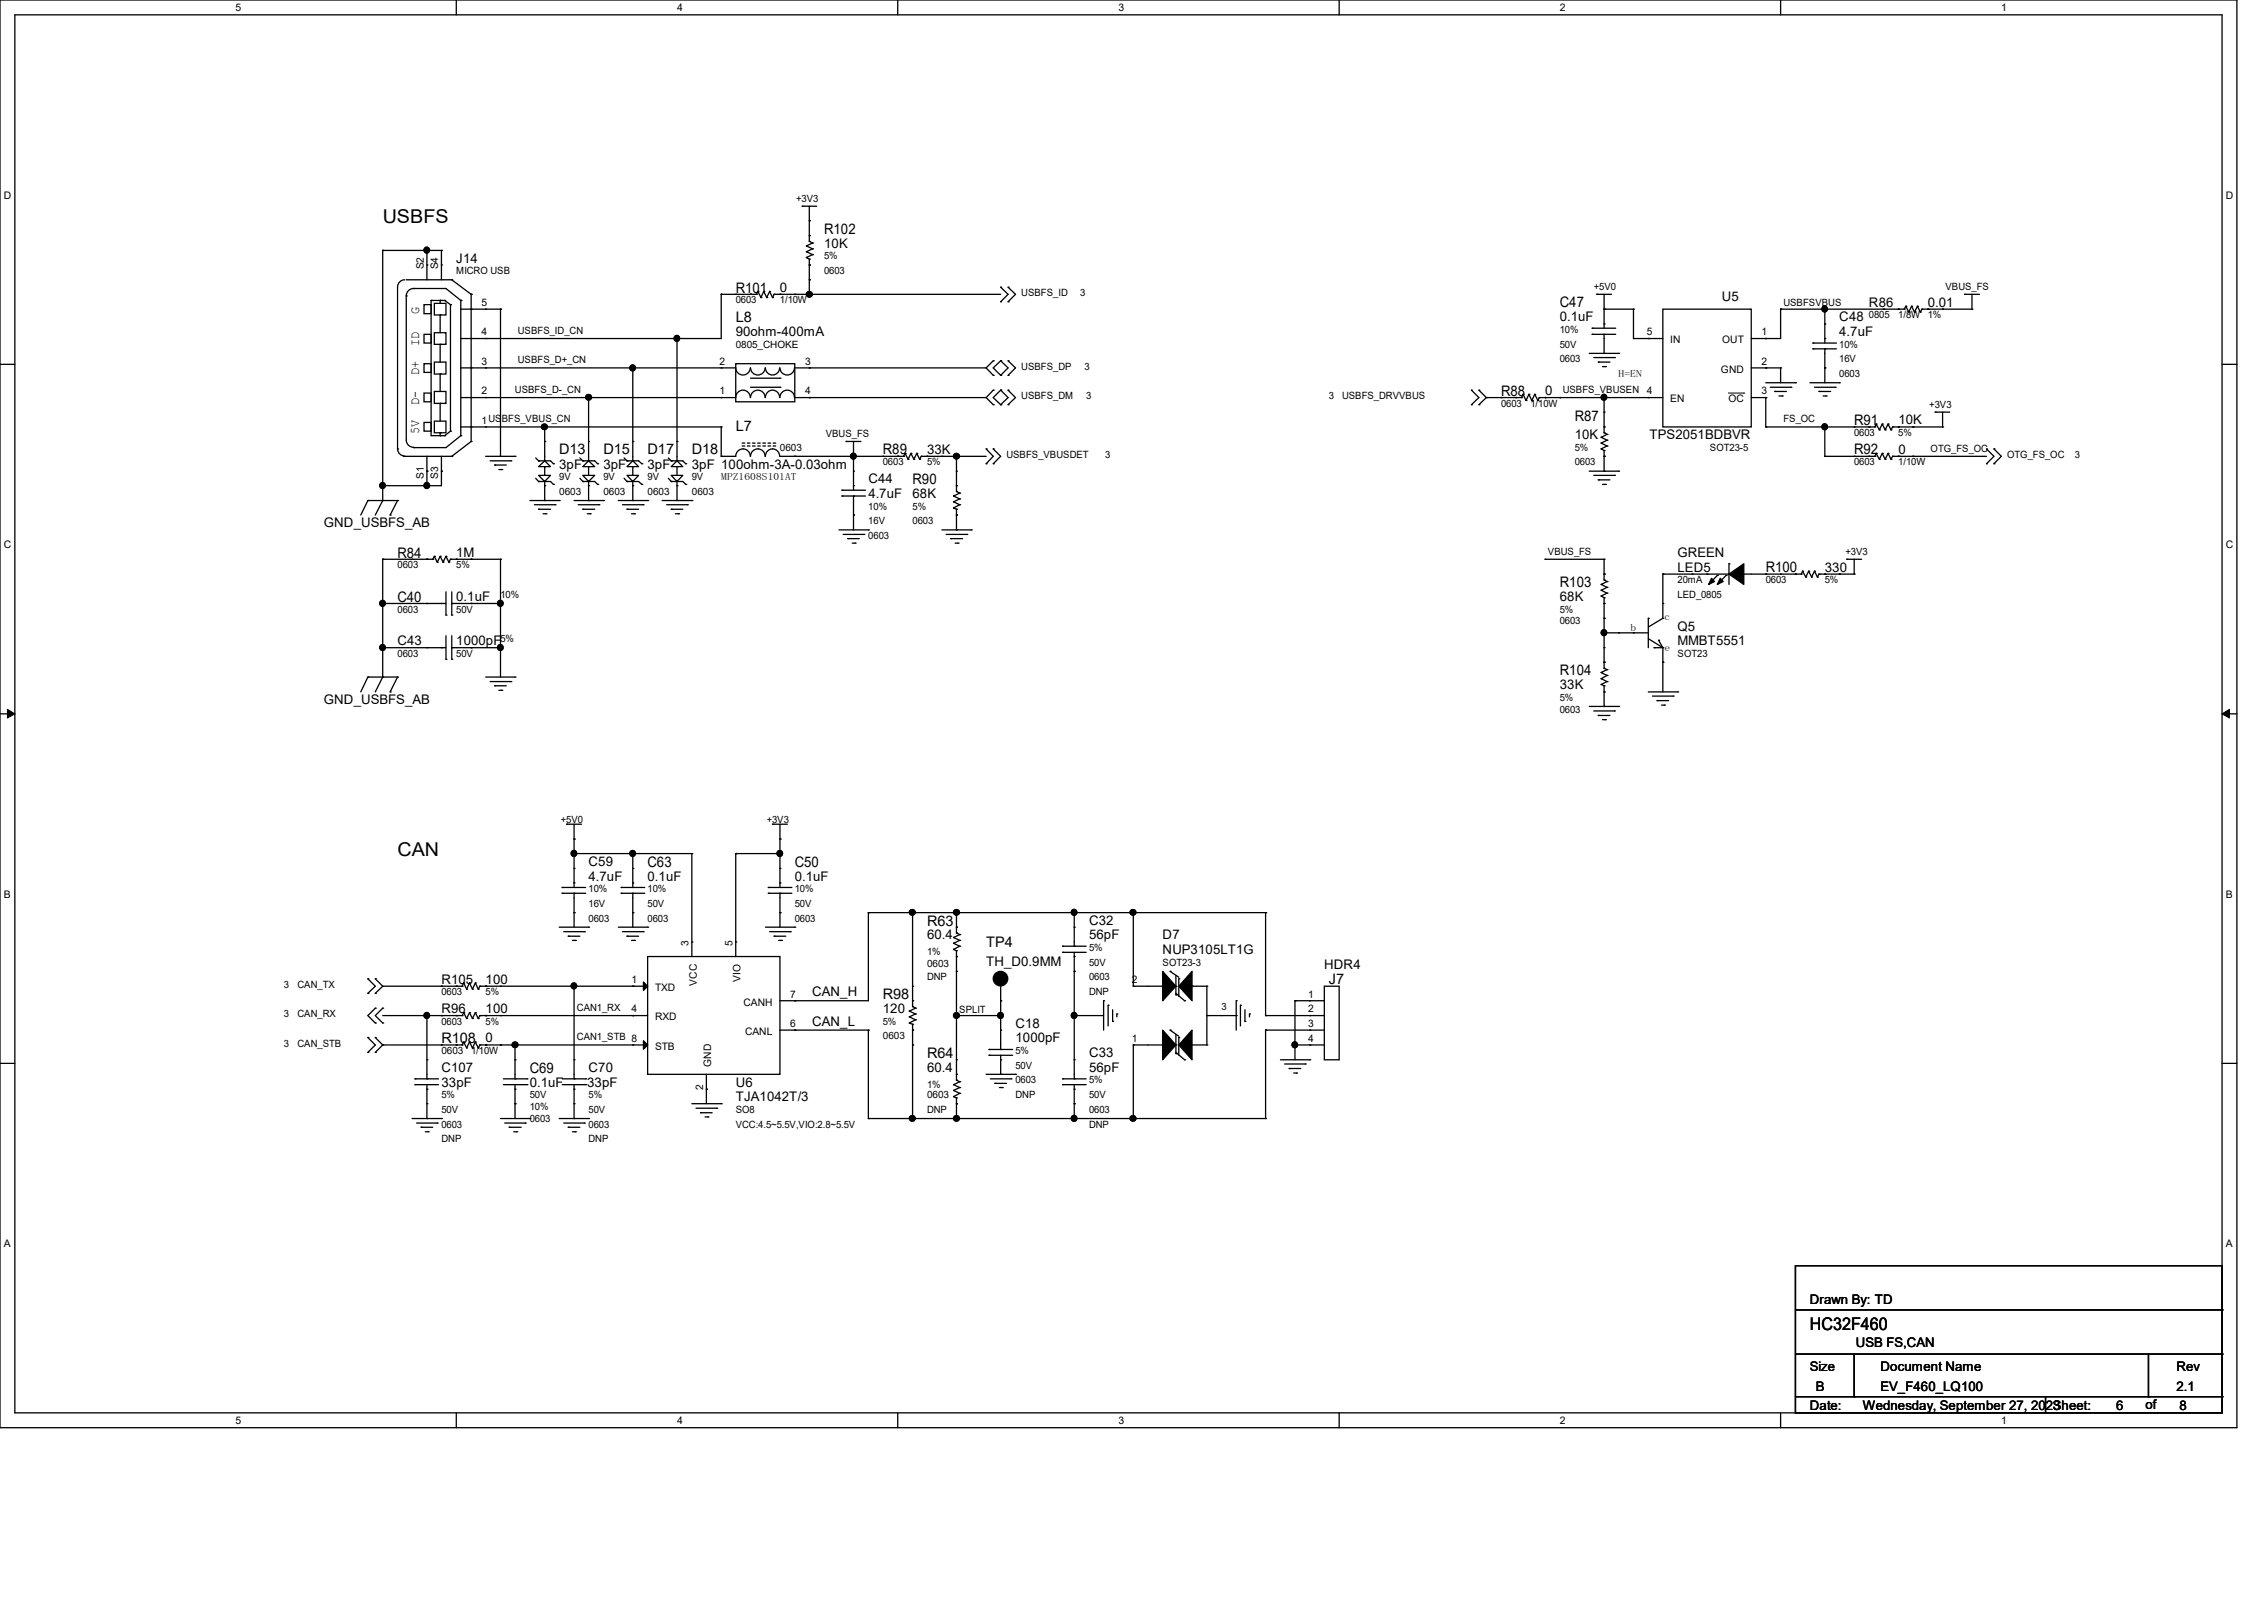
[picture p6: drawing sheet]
<svg xmlns="http://www.w3.org/2000/svg" width="297mm" height="210mm" viewBox="0 0 297 210" stroke-linecap="round" stroke-linejoin="round" font-family="sans-serif">
<defs><g id="words">
<g font-size="2.5">
<text x="50.2" y="29.3">USBFS</text>
<text x="52.2" y="112.3">CAN</text>
</g>
<text font-size="2.3" x="237.4" y="174.5">HC32F460</text>
<g font-size="1.9">
<text x="108.1" y="30.6">R102</text>
<text x="96.5" y="38.4">R101</text>
<text x="204.6" y="40.3">C47</text>
<text x="96.5" y="42.2">L8</text>
<text x="196.9" y="51.9">R88</text>
<text x="73.4" y="59.6">D13</text>
<text x="79.2" y="59.6">D15</text>
<text x="85" y="59.6">D17</text>
<text x="90.8" y="59.6">D18</text>
<text x="96.5" y="56.5">L7</text>
<text x="115.8" y="59.6">R89</text>
<text x="206.6" y="55.2">R87</text>
<text x="243.2" y="59.6">R92</text>
<text x="243.2" y="55.8">R91</text>
<text x="119.7" y="63.5">R90</text>
<text x="52.2" y="73.2">R84</text>
<text x="204.6" y="77">R103</text>
<text x="231.6" y="75.1">R100</text>
<text x="52.2" y="78.9">C40</text>
<text x="204.6" y="88.6">R104</text>
<text x="85" y="113.7">C63</text>
<text x="104.3" y="113.7">C50</text>
<text x="121.6" y="121.4">R63</text>
<text x="129.4" y="124.3">TP4</text>
<text x="115.8" y="131.1">R98</text>
<text x="174.3" y="129.1">J7</text>
<text x="57.9" y="136.8">R108</text>
<text x="69.5" y="140.7">C69</text>
<text x="121.6" y="138.8">R64</text>
</g>
<g font-size="1.7">
<text x="59.9" y="34.5">J14</text>
<text x="108.1" y="32.5">10K</text>
<text x="55" y="41.2" transform="rotate(-90 55 41.2)">G</text>
<text x="102.3" y="38.3">0</text>
<text x="225.9" y="39.5">U5</text>
<text x="245.2" y="40.2">R86</text>
<text x="252.9" y="40.2">0.01</text>
<text x="55" y="45.4" transform="rotate(-90 55 45.4)">ID</text>
<text x="96.5" y="44.1">90ohm-400mA</text>
<text x="204.6" y="42.2">0.1uF</text>
<text x="241.3" y="42.2">C48</text>
<text x="241.3" y="44.1">4.7uF</text>
<text x="55" y="53.1" transform="rotate(-90 55 53.1)">D-</text>
<text x="55" y="49.2" transform="rotate(-90 55 49.2)">D+</text>
<text x="202.7" y="51.8">0</text>
<text x="55" y="57" transform="rotate(-90 55 57)">5V</text>
<text x="121.6" y="59.5">33K</text>
<text x="206.6" y="57.6">10K</text>
<text x="216.4" y="57.6">TPS2051BDBVR</text>
<text x="249" y="55.7">10K</text>
<text x="249" y="59.5">0</text>
<text x="73.4" y="61.5">3pF</text>
<text x="79.2" y="61.5">3pF</text>
<text x="85" y="61.5">3pF</text>
<text x="90.8" y="61.5">3pF 100ohm-3A-0.03ohm</text>
<text x="113.9" y="63.4">C44</text>
<text x="113.9" y="65.3">4.7uF</text>
<text x="119.7" y="65.3">68K</text>
<text x="42.5" y="69.2">GND_USBFS_AB</text>
<text x="59.9" y="73.1">1M</text>
<text x="220.1" y="75">LED5</text>
<text x="220.1" y="73.1">GREEN</text>
<text x="239.4" y="75">330</text>
<text x="59.9" y="78.8">0.1uF</text>
<text x="204.6" y="78.8">68K</text>
<text x="220.1" y="82.7">Q5</text>
<text x="52.2" y="84.6">C43</text>
<text x="59.9" y="84.6">1000pF</text>
<text x="220.1" y="84.6">MMBT5551</text>
<text x="42.5" y="92.4">GND_USBFS_AB</text>
<text x="204.6" y="90.4">33K</text>
<text x="77.2" y="113.6">C59</text>
<text x="77.2" y="115.5">4.7uF</text>
<text x="85" y="115.5">0.1uF</text>
<text x="104.3" y="115.5">0.1uF</text>
<text x="121.6" y="123.2">60.4</text>
<text x="142.9" y="121.3">C32</text>
<text x="142.9" y="123.2">56pF</text>
<text x="152.5" y="123.2">D7</text>
<text x="152.5" y="125.2">NUP3105LT1G</text>
<text x="57.9" y="129">R105</text>
<text x="63.7" y="129">100</text>
<text x="106.5" y="130.7">CAN_H</text>
<text x="129.4" y="126.7">TH_D0.9MM</text>
<text x="173.7" y="127.1">HDR4</text>
<text x="57.9" y="132.9">R96</text>
<text x="63.7" y="136.7">0</text>
<text x="63.7" y="132.9">100</text>
<text x="106.5" y="134.5">CAN_L</text>
<text x="115.8" y="132.9">120</text>
<text x="133.2" y="134.8">C18</text>
<text x="133.2" y="136.7">1000pF</text>
<text x="57.9" y="140.6">C107</text>
<text x="57.9" y="142.5">33pF</text>
<text x="69.5" y="142.5">0.1uF</text>
<text x="77" y="142.5">33pF</text>
<text x="77.2" y="140.6">C70</text>
<text x="96.5" y="142.5">U6</text>
<text x="121.6" y="140.6">60.4</text>
<text x="142.9" y="138.7">C33</text>
<text x="142.9" y="140.6">56pF</text>
<text x="96.5" y="144.5">TJA1042T/3</text>
<text x="237.4" y="171.1">Drawn By: TD</text>
<text x="237.4" y="179.8">Size</text>
<text x="243.5" y="176.7">USB FS,CAN</text>
<text x="246.7" y="179.8">Document Name</text>
<text x="285.5" y="179.8">Rev</text>
<text x="237.4" y="185">Date:</text>
<text x="238.2" y="182.5">B</text>
<text x="244.4" y="185">Wednesday, September 27, 2023</text>
<text x="246.7" y="182.5">EV_F460_LQ100</text>
<text x="269.3" y="185">Sheet:</text>
<text x="277.6" y="185">6</text>
<text x="281.5" y="184.8">of</text>
<text x="285.5" y="182.5">2.1</text>
<text x="285.9" y="185">8</text>
</g>
<g font-size="1.4">
<text x="30.9" y="1.4">5</text>
<text x="88.8" y="1.4">4</text>
<text x="146.7" y="1.4">3</text>
<text x="204.6" y="1.4">2</text>
<text x="262.6" y="1.4">1</text>
<text x=".5" y="26.1">D</text>
<text x="292" y="26.1">D</text>
<text x="55.6" y="35.3" transform="rotate(-90 55.6 35.3)">S2</text>
<text x="57.5" y="35.3" transform="rotate(-90 57.5 35.3)">S4</text>
<text x="63.2" y="40.1">5</text>
<text x="63.2" y="47.8">3</text>
<text x="63.2" y="44">4</text>
<text x="94.4" y="47.8">2</text>
<text x="105.6" y="47.8">3</text>
<text x="216" y="44">5</text>
<text x="219.1" y="45">IN</text>
<text x="225.9" y="45">OUT</text>
<text x="231.1" y="44">1</text>
<text x="231.1" y="47.8">2</text>
<text x="63.2" y="51.7">2</text>
<text x="94.4" y="51.7">1</text>
<text x="105.6" y="51.7">4</text>
<text x="216" y="51.7">4</text>
<text x="219.1" y="52.8">EN</text>
<text x="225.8" y="48.9">GND</text>
<text x="226.7" y="52.8">OC</text>
<text x="231.1" y="51.7">3</text>
<text x="63.2" y="55.6">1USBFS_VBUS_CN</text>
<text x="55.6" y="62.9" transform="rotate(-90 55.6 62.9)">S1</text>
<text x="57.5" y="62.9" transform="rotate(-90 57.5 62.9)">S3</text>
<text x=".5" y="71.9">C</text>
<text x="292" y="71.9">C</text>
<text x=".5" y="117.8">B</text>
<text x="292" y="117.8">B</text>
<text x="90.3" y="124.1" transform="rotate(-90 90.3 124.1)">3</text>
<text x="96.1" y="124.1" transform="rotate(-90 96.1 124.1)">5</text>
<text x="82.8" y="128.9">1</text>
<text x="85.9" y="130">TXD</text>
<text x="91.4" y="129.3" transform="rotate(-90 91.4 129.3)">VCC</text>
<text x="97.2" y="128.8" transform="rotate(-90 97.2 128.8)">VIO</text>
<text x="97.5" y="131.9">CANH</text>
<text x="103.7" y="130.9">7</text>
<text x="148.5" y="128.9">2</text>
<text x="171.6" y="130.9">1</text>
<text x="82.8" y="132.8">4</text>
<text x="85.9" y="133.9">RXD</text>
<text x="85.9" y="137.7">STB</text>
<text x="97.7" y="135.8">CANL</text>
<text x="103.7" y="134.7">6</text>
<text x="148.5" y="136.7">1</text>
<text x="171.6" y="132.8">2</text>
<text x="171.6" y="134.7">3</text>
<text x="171.6" y="136.7">4</text>
<text x="92.2" y="143" transform="rotate(-90 92.2 143)">2</text>
<text x="93.3" y="140" transform="rotate(-90 93.3 140)">GND</text>
<text x=".5" y="163.6">A</text>
<text x="292" y="163.6">A</text>
<text x="30.9" y="186.8">5</text>
<text x="88.8" y="186.8">4</text>
<text x="146.7" y="186.8">3</text>
<text x="204.6" y="186.8">2</text>
<text x="262.6" y="186.8">1</text>
</g>
<g font-size="1.3">
<text x="104.4" y="26.5">+3V3</text>
<text x="59.9" y="35.9">MICRO USB</text>
<text x="108.1" y="34">5%</text>
<text x="108.1" y="35.9">0603</text>
<text x="96.5" y="39.8">0603</text>
<text x="102.3" y="39.8">1/10W</text>
<text x="134" y="38.9">USBFS_ID</text>
<text x="141.7" y="38.9">3</text>
<text x="209.1" y="38.1">+5V0</text>
<text x="234" y="40.2">USBFSVBUS</text>
<text x="245.2" y="41.7">0805</text>
<text x="249" y="41.7">1/8W</text>
<text x="252.9" y="41.7">1%</text>
<text x="255.2" y="38.1">VBUS_FS</text>
<text x="67.9" y="43.8">USBFS_ID_CN</text>
<text x="67.9" y="47.7">USBFS_D+_CN</text>
<text x="96.5" y="45.6">0805_CHOKE</text>
<text x="204.6" y="45.6">50V</text>
<text x="204.6" y="43.7">10%</text>
<text x="204.6" y="47.5">0603</text>
<text x="241.3" y="47.5">16V</text>
<text x="241.3" y="45.6">10%</text>
<text x="67.6" y="51.6">USBFS_D-_CN</text>
<text x="134" y="48.5">USBFS_DP</text>
<text x="134" y="52.4">USBFS_DM</text>
<text x="142.3" y="48.5">3</text>
<text x="142.5" y="52.4">3</text>
<text x="174.3" y="52.4">3</text>
<text x="176.1" y="52.4">USBFS_DRVVBUS</text>
<text x="196.9" y="53.3">0603</text>
<text x="200.8" y="53.3">1/10W</text>
<text x="205" y="51.6">USBFS_VBUSEN</text>
<text x="212.3" y="49.4">H=EN</text>
<text x="241.3" y="49.4">0603</text>
<text x="253.1" y="53.5">+3V3</text>
<text x="102.3" y="59.1">0603</text>
<text x="108.3" y="57.4">VBUS_FS</text>
<text x="206.6" y="59.1">5%</text>
<text x="224.3" y="59.1">SOT23-5</text>
<text x="234" y="55.4">FS_OC</text>
<text x="243.2" y="57.2">0603</text>
<text x="249" y="57.2">5%</text>
<text x="253.3" y="59.3">OTG_FS_OC</text>
<text x="73.4" y="63">9V</text>
<text x="73.4" y="64.9">0603</text>
<text x="79.2" y="63">9V</text>
<text x="79.2" y="64.9">0603</text>
<text x="85" y="63">9V</text>
<text x="85" y="64.9">0603</text>
<text x="90.8" y="63">9V</text>
<text x="90.8" y="64.9">0603</text>
<text x="94.6" y="63">MPZ1608S101AT</text>
<text x="115.8" y="61">0603</text>
<text x="121.6" y="61">5%</text>
<text x="132" y="60.1">USBFS_VBUSDET</text>
<text x="145" y="60.1">3</text>
<text x="206.6" y="61">0603</text>
<text x="243.2" y="61">0603</text>
<text x="249" y="61">1/10W</text>
<text x="263.3" y="60.1">OTG_FS_OC</text>
<text x="272.2" y="60.1">3</text>
<text x="113.9" y="68.8">16V</text>
<text x="113.9" y="66.8">10%</text>
<text x="113.9" y="70.7">0603</text>
<text x="119.7" y="66.8">5%</text>
<text x="119.7" y="68.8">0603</text>
<text x="52.2" y="74.6">0603</text>
<text x="59.9" y="74.6">5%</text>
<text x="203.1" y="72.8">VBUS_FS</text>
<text x="220.1" y="76.5">20mA</text>
<text x="231.6" y="76.5">0603</text>
<text x="239.4" y="76.5">5%</text>
<text x="242.1" y="72.8">+3V3</text>
<text x="52.2" y="80.3">0603</text>
<text x="59.9" y="80.3">50V</text>
<text x="65.7" y="78.4">10%</text>
<text x="204.6" y="80.3">5%</text>
<text x="204.6" y="81.9">0603</text>
<text x="213.9" y="82.8">b</text>
<text x="218.4" y="81.3">c</text>
<text x="220.1" y="78.4">LED_0805</text>
<text x="52.2" y="86.1">0603</text>
<text x="59.9" y="86.1">50V</text>
<text x="65.7" y="84.2">5%</text>
<text x="218.4" y="85.3">e</text>
<text x="220.1" y="86.1">SOT23</text>
<text x="204.6" y="91.9">5%</text>
<text x="204.6" y="93.5">0603</text>
<text x="73.6" y="108">+5V0</text>
<text x="100.6" y="108">+3V3</text>
<text x="77.2" y="119">16V</text>
<text x="77.2" y="117">10%</text>
<text x="85" y="119">50V</text>
<text x="85" y="117">10%</text>
<text x="104.3" y="119">50V</text>
<text x="104.3" y="117">10%</text>
<text x="77.2" y="120.9">0603</text>
<text x="85" y="120.9">0603</text>
<text x="104.3" y="120.9">0603</text>
<text x="121.6" y="125.3">1%</text>
<text x="142.9" y="124.8">5%</text>
<text x="37.3" y="129.6">3</text>
<text x="39" y="129.6">CAN_TX</text>
<text x="57.9" y="130.6">0603</text>
<text x="63.7" y="130.6">5%</text>
<text x="121.6" y="128.6">DNP</text>
<text x="121.6" y="126.9">0603</text>
<text x="142.9" y="126.7">50V</text>
<text x="142.9" y="128.6">0603</text>
<text x="142.9" y="130.6">DNP</text>
<text x="152.5" y="126.7">SOT23-3</text>
<text x="37.3" y="133.4">3</text>
<text x="37.3" y="137.3">3</text>
<text x="39" y="133.4">CAN_RX</text>
<text x="39" y="137.3">CAN_STB</text>
<text x="57.9" y="134.4">0603</text>
<text x="63.7" y="134.4">5%</text>
<text x="75.7" y="136.5">CAN1_STB 8</text>
<text x="75.7" y="132.6">CAN1_RX</text>
<text x="115.8" y="134.4">5%</text>
<text x="115.8" y="136.3">0603</text>
<text x="125.9" y="132.8">SPLIT</text>
<text x="160.2" y="132.5">3</text>
<text x="57.9" y="138.3">0603</text>
<text x="61.8" y="138.3">1/10W</text>
<text x="121.6" y="142.7">1%</text>
<text x="133.2" y="140.2">50V</text>
<text x="133.2" y="138.3">5%</text>
<text x="133.2" y="142.1">0603</text>
<text x="142.9" y="142.1">5%</text>
<text x="57.9" y="146">50V</text>
<text x="57.9" y="144.1">5%</text>
<text x="57.9" y="147.9">0603</text>
<text x="57.9" y="149.9">DNP</text>
<text x="69.5" y="144.1">50V</text>
<text x="69.5" y="145.6">10%</text>
<text x="69.5" y="147.2">0603</text>
<text x="77.2" y="146">50V</text>
<text x="77.2" y="144.1">5%</text>
<text x="77.2" y="147.9">0603</text>
<text x="77.2" y="149.9">DNP</text>
<text x="96.5" y="146">SO8</text>
<text x="96.5" y="147.9">VCC:4.5~5.5V,VIO:2.8~5.5V</text>
<text x="121.6" y="146">DNP</text>
<text x="121.6" y="144.1">0603</text>
<text x="133.2" y="144.1">DNP</text>
<text x="142.9" y="144.1">50V</text>
<text x="142.9" y="146">0603</text>
<text x="142.9" y="147.9">DNP</text>
</g>
</g></defs>
<path d="M0 0h293.5v187.3h-293.5zM1.9 1.9h289.6v183.4h-289.6z" fill="none" stroke="#000" stroke-width=".17"/>
<g fill="#fff">
<path d="M30.9 .2h.8v1.5h-.8z"/>
<path d="M30.9 185.5h.8v1.6h-.8z"/>
</g>
<path d="M59.9 0v1.9M59.9 185.3v2" fill="none" stroke="#000" stroke-width=".17"/>
<g fill="#fff">
<path d="M88.8 .2h.8v1.5h-.8z"/>
<path d="M88.8 185.5h.8v1.6h-.8z"/>
</g>
<path d="M117.8 0v1.9M117.8 185.3v2" fill="none" stroke="#000" stroke-width=".17"/>
<g fill="#fff">
<path d="M146.7 .2h.8v1.5h-.8z"/>
<path d="M146.7 185.5h.8v1.6h-.8z"/>
</g>
<path d="M175.7 0v1.9M175.7 185.3v2" fill="none" stroke="#000" stroke-width=".17"/>
<g fill="#fff">
<path d="M204.6 .2h.8v1.5h-.8z"/>
<path d="M204.6 185.5h.8v1.6h-.8z"/>
</g>
<path d="M233.6 0v1.9M233.6 185.3v2" fill="none" stroke="#000" stroke-width=".17"/>
<g fill="#fff">
<path d="M262.6 .2h.7v1.5h-.7z"/>
<path d="M262.6 185.5h.7v1.6h-.7z"/>
<path d="M.5 24.8h1v1.6h-1z"/>
<path d="M292 24.8h1v1.6h-1z"/>
<path d="M.5 70.7h1v1.5h-1z"/>
<path d="M292 70.7h1v1.5h-1z"/>
</g>
<path d="M0 47.8h1.9M291.5 47.8h2" fill="none" stroke="#000" stroke-width=".17"/>
<g fill="#fff">
<path d="M.5 116.5h.9v1.6h-.9z"/>
<path d="M292 116.5h.9v1.6h-.9z"/>
</g>
<path d="M0 93.6h1.9M291.5 93.6h2" fill="none" stroke="#000" stroke-width=".17"/>
<path d="M1 93l.9 .6-.9 .6zM291.5 93.6l1-.6v1.2z" fill="#000" stroke="#000" stroke-width=".13"/>
<g fill="#fff">
<path d="M.5 162.4h.9v1.5h-.9z"/>
<path d="M292 162.4h.9v1.5h-.9z"/>
</g>
<g fill="none" stroke="#000" stroke-width=".17">
<path d="M50.2 32.9h.1M50.2 32.9v32.8M50.2 32.9h7.7M53.1 36.7a.95 .95 0 0 0-.9 1v21.2M53.3 38.8v18.9a.95 .95 0 0 0 1 1M53.3 38.8h.1M53.3 36.7h6M54.3 37.8a.95 .95 0 0 0-1 1M54.3 37.8h.1M54.3 37.8h4.2l2 1.6M55.6 40h1v1.1h-1zM56 34.8h.1"/>
<path d="M56 32.9h.1M56 32.9v3.8M56.6 39.4h.1M56.6 39.4v17.7h1.7M56.6 39.4h1.7M57 39.8h1.5v1.5h-1.5zM57.7 39.4h.1M57.7 39.4v.4M57.9 34.8h.1M57.9 32.9h.1M57.9 32.9v3.8M58.3 39.4h.1"/>
<path d="M58.3 39.4l.8 .6M59.1 40h.1M59.1 40v16.6M59.3 36.7h.1M59.3 36.7l2.5 1.9M60.5 39.4h.1M60.5 39.4v17.7M61.8 38.6h.1M61.8 38.6v19.3M94.6 38.6h.1M94.6 38.6h4.6M94.6 38.6v5.8h-34.1"/>
<path d="M96.5 38.6h.1M98.5 38.6h.1M99.2 38.6h.1M99.4 38.2h.1M99.4 38.2l.4 .8M99.4 38.2l-.2 .4M99.8 39h.1M100.2 38.2h.1M100.2 38.2l.4 .8M100.2 38.2l-.4 .8M100.6 39h.1M101 38.2h.1"/>
<path d="M101 38.2l.3 .8M101 38.2l-.4 .8M101.3 39h.1M101.6 38.6h.1M101.6 38.6h29.7M101.6 38.6l-.3 .4M102.3 38.6h.1M104.3 38.6h.1M105.2 27.1h.1M105.2 27.1h1.9M105.8 32.3h.1M105.8 33h.1"/>
<path d="M105.8 33.8h.1M105.8 32.3l.8 .3M105.8 33l.8 .4M105.8 33.8l.4 .2M106.2 29h.1M106.2 30.9h.1M106.2 34.8h.1M106.2 31.7h.1M106.2 34h.1M106.2 36.7h.1M106.2 38.6h.1M106.2 27.1v4.6"/>
<path d="M106.2 34v4.6M106.2 31.7l.4 .2M106.6 31.9h.1M106.6 32.6h.1M106.6 33.4h.1M106.6 31.9l-.8 .4M106.6 32.6l-.8 .4M106.6 33.4l-.8 .4M131.3 37.7h.1M131.3 39.6h.1M131.3 37.7l.9 .9-.9 1M132.2 37.7h.1"/>
<path d="M132.2 39.6h.1M132.2 37.7l1 .9-1 1M209.5 38.6h.1M209.5 38.6h1.9M210.4 38.6v4.5M257.7 38.6h.1M257.7 38.6h2M258.7 38.6v2M52.2 58.9h.1M52.2 58.9a.94 .94 0 0 0 .9 .9M52.9 59.9h6.4M54.3 58.7h.1"/>
<path d="M55.6 55.4h1v1.2h-1zM55.6 51.6h1v1.1h-1zM55.6 43.9h1v1.1h-1zM55.6 47.7h1v1.2h-1zM56 59.9v3.8M57 51.4h1.5v1.5h-1.5zM57 47.5h1.5v1.6h-1.5zM57 55.2h1.5v1.6h-1.5zM57 43.6h1.5v1.6h-1.5zM57.7 52.9h.1M57.7 49.1h.1M57.7 45.2h.1"/>
<path d="M57.7 41.3h.1M57.7 57.1h.1M57.7 56.8h.1M57.7 41.3v2.3M57.7 45.2v2.3M57.7 49.1v2.3M57.7 52.9v2.3M57.7 56.8v.3M57.9 59.9v3.8h-7.7M58.3 57.1h.1M59.1 56.6h.1M59.1 56.6l-.8 .5"/>
<path d="M59.3 59.9h.1M60.5 57.1h.1M60.5 40.6h5.2M60.5 56h34.1M60.5 57.1l-2 1.6h-4.2M61.8 57.9h.1M61.8 56h.1M61.8 52.2h.1M61.8 48.3h.1M61.8 44.4h.1M61.8 40.6h.1M61.8 57.9l-2.5 2"/>
<path d="M63.7 56h.1M63.7 52.2h.1M63.7 48.3h.1M63.7 44.4h.1M63.7 40.6h.1M63.7 59.9h3.9M65.7 40.6h.1M65.7 40.6v19.3M67.6 59.9h.1M71.5 57.9h.1M71.5 56h.1M71.5 56v4.5"/>
<path d="M77.2 57.9h.1M77.2 52.2h.1M77.2 52.2v8.3M83 57.9h.1M83 48.3h.1M83 48.3v12.2M88.8 57.9h.1M88.8 44.4h.1M88.8 44.4v16.1M94.6 52.2h.1M94.6 48.3h.1M94.6 59.9h1.9a.95 .95 0 0 1 1-1 .95 .95 0 0 1 .9 1"/>
<path d="M94.6 59.9h.1M94.6 56h.1M94.6 56v3.9M96.5 47.7h7.8v5h-7.8zM98.4 48.3a.95 .95 0 0 1-.9 .9 .95 .95 0 0 1-1-.9h-36M98.4 52.2a.95 .95 0 0 0-.9-1 .95 .95 0 0 0-1 1h-36M98.5 52.2a.95 .95 0 0 1 .9-1 .95 .95 0 0 1 1 1M98.5 48.3a.95 .95 0 0 0 .9 .9 .95 .95 0 0 0 1-.9M98.5 50.8h3.8M98.5 49.6h3.8M98.5 59.9a.95 .95 0 0 1 .9-1 .95 .95 0 0 1 1 1M100.4 52.2a.93 .93 0 0 1 .9-1 .93 .93 0 0 1 1 1"/>
<path d="M100.4 48.3a.93 .93 0 0 0 .9 .9 .93 .93 0 0 0 1-.9M100.4 59.9a.93 .93 0 0 1 .9-1 .93 .93 0 0 1 1 1M102.3 50.8h.1M102.3 49.6h.1M102.3 59.9h16.2M102.3 52.2a.95 .95 0 0 1 1-1 .95 .95 0 0 1 .9 1M102.3 48.3a.95 .95 0 0 0 1 .9 .95 .95 0 0 0 .9-.9M104.3 59.9h.1M104.3 52.2h25.1M104.3 48.3h25.1M106.2 48.3h.1M106.2 52.2h.1"/>
<path d="M111 57.9h.1M111 57.9h1.9M112 59.9h.1M112 57.9v6.4M115.8 59.9h.1M117.8 59.9h.1M118.5 59.9h.1M118.7 59.5h.1M118.7 59.5l.4 .7M118.7 59.5l-.2 .4M119.5 59.5h.1M119.5 59.5l.4 .7"/>
<path d="M119.5 59.5l-.4 .7M120.3 59.5h.1M120.3 59.5l.3 .7M120.3 59.5l-.4 .7M120.9 59.9h.1M120.9 59.9h8.5M120.9 59.9l-.3 .3M121.6 59.9h.1M123.6 59.9h.1M125.5 59.9h.1M125.5 59.9v4.6M129.4 58.9h.1"/>
<path d="M129.4 48.3l.9 .9M129.4 52.2l.9 .9M129.4 58.9l.9 1-.9 .9M130.3 47.3h.1M130.3 49.2h.1M130.3 51.2h.1M130.3 53.1h.1M130.3 58.9h.1M130.3 47.3l-.9 1M130.3 51.2l-.9 1M130.3 58.9l1 1-1 .9M131.3 49.2h.1"/>
<path d="M131.3 47.3h.1M131.3 53.1h.1M131.3 51.2h.1M131.3 47.3l.9 1-.9 .9M131.3 47.3l-1 1 1 .9M131.3 51.2l.9 1-.9 .9M131.3 51.2l-1 1 1 .9M132.2 47.3h.1M132.2 49.2h.1M132.2 51.2h.1M132.2 53.1h.1M132.2 47.3l1 1-1 .9"/>
<path d="M132.2 51.2l1 1-1 .9M193 53.1h.1M193 51.2h.1M193 51.2l1 1-1 .9M194 51.2h.1M194 53.1h.1M194 51.2l1 1M195 52.2h.1M195 52.2l-1 .9M195 52.2h4.6M196.9 52.2h.1M198.8 52.2h.1"/>
<path d="M199.6 52.2h.1M199.8 51.7h.1M199.8 51.7l-.2 .5M199.8 51.7l.4 .8M200.2 52.5h.1M200.6 51.7h.1M200.6 51.7l-.4 .8M200.6 51.7l.4 .8M201 52.5h.1M201.3 51.7h.1M201.3 51.7l-.3 .8M201.3 51.7l.5 .8"/>
<path d="M201.8 52.5h.1M201.9 52.2h.1M201.9 52.2h16.2M201.9 52.2l-.1 .3M202.7 52.2h.1M204.6 52.2h.1M208.5 46.4h3.8M208.9 43.9h.1M208.9 43.1h.1M208.9 43.9h3.1M208.9 43.1h3.1M209.1 46.9h2.7"/>
<path d="M209.7 47.5h.1M209.7 47.5h1.5M210.1 57.4h.1M210.1 58.1h.1M210.1 58.9h.1M210.1 57.4l.7 .3M210.1 58.1l.7 .4M210.1 58.9l.3 .2M210.2 48.1h.4M210.4 40.6h.1M210.4 56h.1M210.4 59.9h.1"/>
<path d="M210.4 56.8h.1M210.4 59.1h.1M210.4 54.1h.1M210.4 42.5h.1M210.4 43.9h.1M210.4 46.4h.1M210.4 52.2h.1M210.4 43.9v2.5M210.4 52.2v4.6M210.4 59.1v2.7M210.4 56.8l.4 .2M210.4 40.6h3.9"/>
<path d="M210.6 48.1h.1M210.8 57h.1M210.8 57.7h.1M210.8 58.5h.1M210.8 57l-.7 .4M210.8 57.7l-.7 .4M210.8 58.5l-.7 .4M211.8 46.9h.1M212.3 46.4h.1M214.3 40.6h.1M214.3 44.4h.1M214.3 44.4h3.8"/>
<path d="M214.3 40.6v3.8M216.2 52.2h.1M216.2 44.4h.1M218.1 40.6h11.6v15.4h-11.6zM229.7 52.2h1.9M229.7 48.3h3.9M231.6 44.4h.1M231.6 48.3h.1M231.6 52.2h.1M231.6 56h.1M231.6 50.2h3.9M231.6 56h14.4"/>
<path d="M231.6 52.2v3.8M232.2 50.8h2.7M232.8 51.4h.1M232.8 51.4h1.6M233.4 51.9h.4M233.6 48.3h.1M233.6 40.6h.1M233.6 40.6h16.2M233.6 40.6v3.8h-3.9M233.6 48.3v1.9M233.8 51.9h.1M234.9 50.8h.1"/>
<path d="M235.5 50.2h.1M237.4 50.2h3.9M237.8 45.8h.1M237.8 45h.1M237.8 45.8h3.1M237.8 45h3.1M238 50.8h2.7M238.6 51.4h.1M238.6 51.4h1.6M239.2 51.9h.4M239.4 44.4h.1M239.4 45.8h.1"/>
<path d="M239.4 48.3h.1M239.4 42.5h.1M239.4 56h.1M239.4 40.6h.1M239.4 59.9h.1M239.4 59.9h6.6M239.4 40.6v4.4M239.4 45.8v4.4M239.4 56v3.9M239.6 51.9h.1M240.7 50.8h.1M241.3 50.2h.1"/>
<path d="M243.2 59.9h.1M243.2 56h.1M245.2 59.9h.1M245.2 56h.1M246 59.9h.1M246 56h.1M246.1 59.5h.1M246.1 55.6h.1M246.1 59.5l-.1 .4M246.1 59.5l.4 .7M246.1 55.6l-.1 .4M246.1 55.6l.4 .8"/>
<path d="M246.5 56.4h.1M246.9 59.5h.1M246.9 55.6h.1M246.9 59.5l-.4 .7M246.9 59.5l.4 .7M246.9 55.6l-.4 .8M246.9 55.6l.4 .8M247.1 40.6h.1M247.3 56.4h.1M247.7 59.5h.1M247.7 55.6h.1M247.7 59.5l-.4 .7"/>
<path d="M247.7 59.5l.4 .7M247.7 55.6l-.4 .8M247.7 55.6l.4 .8M248.1 56.4h.1M248.3 59.9h.1M248.3 56h.1M248.3 59.9h12.3M248.3 59.9l-.2 .3M248.3 56h6.5M248.3 56l-.2 .4M249 40.6h.1M249 59.9h.1"/>
<path d="M249 56h.1M249.8 40.6h.1M250 40.2h.1M250 40.2l-.2 .4M250 40.2l.4 .7M250.4 40.9h.1M250.8 40.2h.1M250.8 40.2l-.4 .7M250.8 40.2l.4 .7M251 59.9h.1M251 56h.1M251.2 40.9h.1"/>
<path d="M251.5 40.2h.1M251.5 40.2l-.3 .7M251.5 40.2l.4 .7M251.9 40.9h.1M252.1 40.6h.1M252.1 40.6h6.6M252.1 40.6l-.2 .3M252.9 40.6h.1M253.9 54.1h.1M253.9 54.1h1.9M254.8 56h.1M254.8 40.6h.1"/>
<path d="M254.8 54.1v1.9M258.7 40.6h.1M260.6 58.9h.1M260.6 58.9l1 1-1 .9M261.6 58.9h.1M261.6 58.9l1 1-1 .9M48.3 65.7h.1M48.3 65.7l-1 1.9M48.3 65.7h3.9M50.2 65.7h.1M50.2 73.4h.1M50.2 79.2h.1"/>
<path d="M50.2 63.7h.1M50.2 65.7l-1 1.9M50.2 73.4h6.6M50.2 79.2h8.3M50.2 73.4v15.4M51.2 67.6h.1M52.2 65.7h.1M52.2 65.7l-1 1.9M54.1 73.4h.1M56 73.4h.1M56 79.2h.1M56 61.8h.1"/>
<path d="M56 63.7h.1M56.8 73.4h.1M57 73h.1M57 73l.4 .7M57 73l-.2 .4M57.4 73.7h.1M57.7 73h.1M57.7 73l.4 .7M57.7 73l-.3 .7M57.9 79.2h.1M57.9 61.8h.1M58.1 73.7h.1"/>
<path d="M58.5 73h.1M58.5 73l.4 .7M58.5 73l-.4 .7M58.5 77.6v3.1M58.9 73.7h.1M59.1 73.4h.1M59.1 73.4h6.6M59.1 73.4l-.2 .3M59.3 79.2h.1M59.3 77.6v3.1M59.3 79.2h6.4M59.9 73.4h.1"/>
<path d="M61.8 73.4h.1M61.8 79.2h.1M64.3 60.5h2.7M64.9 61h.1M64.9 61h1.5M65.4 61.6h.4M65.7 73.4h.1M65.7 79.2h.1M65.7 73.4v15.4M65.8 61.6h.1M67 60.5h.1M69.5 65.7h3.9"/>
<path d="M70.1 66.2h2.7M70.3 60.1l.4 .4M70.3 62.7l.4 .5M70.7 61.2l.8-.7 .7 .7zM70.7 62.4h1.5l-.7 .8zM70.7 66.8h.1M70.7 63.2h.1M70.7 60.5h.1M70.7 60.5h1.5l.4 .3M70.7 66.8h1.5M70.7 63.2h1.5l.4 .3M71.2 67.4h.4"/>
<path d="M71.5 61.2h.1M71.5 63.7h.1M71.5 60.5h.1M71.5 65.7h.1M71.5 61.2v1.2M71.5 63.2v2.5M71.6 67.4h.1M72.6 60.8h.1M72.6 63.5h.1M72.8 66.2h.1M73.4 65.7h.1M75.3 65.7h3.9"/>
<path d="M75.9 66.2h2.7M76.1 60.1l.4 .4M76.1 62.7l.4 .5M76.5 61.2l.7-.7 .8 .7zM76.5 62.4h1.5l-.8 .8zM76.5 66.8h.1M76.5 63.2h.1M76.5 60.5h.1M76.5 60.5h1.5l.4 .3M76.5 66.8h1.5M76.5 63.2h1.5l.4 .3M77 67.4h.4"/>
<path d="M77.2 61.2h.1M77.2 63.7h.1M77.2 60.5h.1M77.2 65.7h.1M77.2 61.2v1.2M77.2 63.2v2.5M77.4 67.4h.1M78.4 60.8h.1M78.4 63.5h.1M78.6 66.2h.1M79.2 65.7h.1M81.1 65.7h3.9"/>
<path d="M81.7 66.2h2.7M81.9 60.1l.4 .4M81.9 62.7l.4 .5M82.3 62.4h1.5l-.8 .8zM82.3 66.8h.1M82.3 63.2h.1M82.3 60.5h.1M82.3 60.5h1.5l.4 .3M82.3 66.8h1.5M82.3 63.2h1.5l.4 .3M82.8 67.4h.4M83 60.5l.8 .7h-1.5z"/>
<path d="M83 61.2h.1M83 63.7h.1M83 60.5h.1M83 65.7h.1M83 61.2v1.2M83 63.2v2.5M83.2 67.4h.1M84.2 60.8h.1M84.2 63.5h.1M84.4 66.2h.1M85 65.7h.1M86.9 65.7h3.9"/>
<path d="M87.5 66.2h2.7M87.7 60.1l.4 .4M87.7 62.7l.4 .5M88.1 62.4h1.5l-.8 .8zM88.1 66.8h.1M88.1 63.2h.1M88.1 60.5h.1M88.1 60.5h1.5l.4 .3M88.1 66.8h1.5M88.1 63.2h1.5l.4 .3M88.6 67.4h.4M88.8 60.5l.8 .7h-1.5z"/>
<path d="M88.8 61.2h.1M88.8 63.7h.1M88.8 60.5h.1M88.8 65.7h.1M88.8 61.2v1.2M88.8 63.2v2.5M89 67.4h.1M90 60.8h.1M90 63.5h.1M90.2 66.2h.1M90.8 65.7h.1M110.1 69.5h3.8"/>
<path d="M110.4 65.1h.1M110.4 64.3h.1M110.4 65.1h3.1M110.4 64.3h3.1M110.6 70.1h2.7M111.2 70.7h.1M111.2 70.7h1.5M111.8 71.2h.4M112 63.7h.1M112 65.1h.1M112 67.6h.1M112 61.8h.1"/>
<path d="M112 65.1v4.4M112.2 71.2h.1M113.3 70.1h.1M113.9 69.5h.1M119.1 60.2h.1M119.9 60.2h.1M120.6 60.2h.1M123.6 69.5h3.8M124.1 70.1h2.7M124.7 70.7h.1M124.7 70.7h1.6M125.1 65.1h.1"/>
<path d="M125.1 65.8h.1M125.1 66.6h.1M125.1 65.1l.8 .3M125.1 65.8l.8 .4M125.1 66.6l.4 .2M125.3 71.2h.4M125.5 63.7h.1M125.5 67.6h.1M125.5 64.5h.1M125.5 66.8h.1M125.5 61.8h.1M125.5 69.5h.1"/>
<path d="M125.5 66.8v2.7M125.5 64.5l.4 .2M125.7 71.2h.1M125.9 64.7h.1M125.9 65.4h.1M125.9 66.2h.1M125.9 64.7l-.8 .4M125.9 65.4l-.8 .4M125.9 66.2l-.8 .4M126.8 70.1h.1M127.4 69.5h.1M129.4 60.8h.1"/>
<path d="M130.3 60.8h.1M202.7 73.4h.1M202.7 73.4h7.7M208.5 61.8h3.8M209.1 62.4h2.7M209.7 62.9h.1M209.7 62.9h1.5M210.1 78.2h.1M210.1 77.4h.1M210.1 76.7h.1M210.1 78.2l.3 .2M210.1 77.4l.7 .4"/>
<path d="M210.1 76.7l.7 .3M210.2 63.5h.4M210.4 61.8h.1M210.4 79.2h.1M210.4 75.3h.1M210.4 78.4h.1M210.4 76.1h.1M210.4 73.4h.1M210.4 73.4v2.7M210.4 78.4v9.3M210.4 76.1l.4 .2M210.6 63.5h.1"/>
<path d="M210.8 77.8h.1M210.8 77h.1M210.8 76.3h.1M210.8 77.8l-.7 .4M210.8 77l-.7 .4M210.8 76.3l-.7 .4M211.8 62.4h.1M212.3 61.8h.1M218.1 79.2h.1M218.1 75.3h.1M218.1 75.3h18.2M218.1 75.3v5.8"/>
<path d="M222 75.3h.1M223.9 75.3h.1M225.3 75.5h.1M225.3 75.5l-1.1 1.2M226.4 75.5h.1M226.4 75.5l-1.1 1.2M226.8 75.3h.1M226.8 74h.1M226.8 74v2.7M231.6 75.3h.1M233.6 75.3h.1M235.5 75.3h.1"/>
<path d="M236.3 75.3h.1M236.5 74.9h.1M236.5 74.9l.4 .8M236.5 74.9l-.2 .4M236.9 75.7h.1M237.3 74.9h.1M237.3 74.9l.4 .8M237.3 74.9l-.4 .8M237.7 75.7h.1M238 74.9h.1M238 74.9l.4 .8M238 74.9l-.3 .8"/>
<path d="M238.4 75.7h.1M238.6 75.3h.1M238.6 75.3h4.6M238.6 75.3l-.2 .4M239.4 75.3h.1M241.3 75.3h.1M242.3 73.4h.1M242.3 73.4h1.9M243.2 75.3h.1M243.2 73.4v1.9M246.5 60.2h.1M247.3 60.2h.1"/>
<path d="M248.1 60.2h.1M260.6 60.8h.1M261.6 60.8h.1M48.3 88.8h.1M48.3 88.8h3.9M48.3 88.8l-1 2M50.2 88.8h.1M50.2 85h.1M50.2 88.8l-1 2M50.2 85h8.3M51.2 90.8h.1M52.2 88.8h.1"/>
<path d="M52.2 88.8l-1 2M56 85h.1M57.9 85h.1M58.5 80.7h.1M58.5 86.5h.1M58.5 83.4v3.1M59.3 80.7h.1M59.3 86.5h.1M59.3 85h.1M59.3 83.4v3.1M59.3 85h6.4M61.8 85h.1"/>
<path d="M63.7 88.8h3.9M64.3 89.4h2.7M64.9 90h.1M64.9 90h1.5M65.4 90.6h.4M65.7 85h.1M65.8 90.6h.1M67 89.4h.1M67.6 88.8h.1M208.5 92.7h3.8M209.1 93.3h2.7M209.7 93.9h.1"/>
<path d="M209.7 93.9h1.5M210.1 89.8h.1M210.1 89h.1M210.1 88.2h.1M210.1 89.8l.3 .2M210.1 89l.7 .4M210.1 88.2l.7 .4M210.2 94.4h.4M210.4 81.1h.1M210.4 90.8h.1M210.4 86.9h.1M210.4 90h.1"/>
<path d="M210.4 87.7h.1M210.4 92.7h.1M210.4 85h.1M210.4 83h.1M210.4 90v2.7M210.4 83h5.8M210.4 87.7l.4 .1M210.6 94.4h.1M210.8 89.4h.1M210.8 88.6h.1M210.8 87.8h.1M210.8 89.4l-.7 .4"/>
<path d="M210.8 88.6l-.7 .4M210.8 87.8l-.7 .4M211.8 93.3h.1M212.3 92.7h.1M212.3 83h.1M214.3 83h.1M216.2 81.1h.1M216.2 90.8h3.9M216.2 83.8l1.9 1.2M216.2 81.1v3.9M216.8 91.3h2.7M217 85h.1"/>
<path d="M217 85h1.1M217.4 91.9h.1M217.4 91.9h1.5M217.6 84h.1M217.6 84l.5 1M218 92.5h.4M218.1 81.1h.1M218.1 85h.1M218.1 86.9h.1M218.1 81.1l-1.9 1.2M218.1 85v5.8M218.4 92.5h.1"/>
<path d="M219.5 91.3h.1M220.1 90.8h.1M73.7 117.2h.1M73.7 116.4h.1M73.7 117.2h3.1M73.7 116.4h3.1M74.3 108.1h.1M74.3 108.1h2M75.3 110.1h.1M75.3 115.8h.1M75.3 117.2h.1M75.3 119.7h.1"/>
<path d="M75.3 113.9h.1M75.3 112h.1M75.3 108.1v8.3M75.3 117.2v4.4M75.3 112h15.5M81.5 117.2h.1M81.5 116.4h.1M81.5 117.2h3.1M81.5 116.4h3.1M83 115.8h.1M83 117.2h.1M83 119.7h.1"/>
<path d="M83 113.9h.1M83 112h.1M83 112v4.4M83 117.2v4.4M90.8 112h.1M90.8 112v13.5M96.5 112h.1M96.5 112v13.5M96.5 112h5.8M100.8 117.2h.1M100.8 116.4h.1M100.8 117.2h3.1"/>
<path d="M100.8 116.4h3.1M101.3 108.1h.1M101.3 108.1h2M102.3 110.1h.1M102.3 115.8h.1M102.3 117.2h.1M102.3 119.7h.1M102.3 113.9h.1M102.3 112h.1M102.3 108.1v8.3M102.3 117.2v4.4M113.9 119.7h.1"/>
<path d="M113.9 119.7v11.6h-11.6M113.9 119.7h52.1M119.7 119.7h.1M119.7 119.7v12.3M125.5 119.7h.1M125.5 119.7v2.7M140.9 119.7h.1M140.9 119.7v4.4M148.7 119.7h.1M148.7 119.7v9.7M166 119.7h.1M166 119.7v13.5"/>
<path d="M0 139.5h1.9M48.3 130.3h.1M48.3 128.4h.1M48.3 138h.1M48.3 136.1h.1M48.3 128.4l.9 1-.9 .9M48.3 136.1l.9 1-.9 .9M49.2 132.2h.1M49.2 134.2h.1M49.2 128.4h.1M49.2 130.3h.1M49.2 136.1h.1"/>
<path d="M49.2 138h.1M49.2 132.2l-.9 1 .9 1M49.2 128.4l1 1M49.2 136.1l1 1M50.2 132.2h.1M50.2 134.2h.1M50.2 137.1h.1M50.2 132.2l-1 1 1 1M50.2 129.4l-1 .9M50.2 137.1l-1 .9M50.2 129.4h10.4M50.2 137.1h10.4"/>
<path d="M50.2 133.2h10.4M56 139h.1M56 133.2h.1M56 133.2v8.3M57.9 129.4h.1M57.9 137.1h.1M57.9 133.2h.1M59.9 129.4h.1M59.9 137.1h.1M59.9 133.2h.1M60.6 129.4h.1M60.6 137.1h.1"/>
<path d="M60.6 133.2h.1M60.8 128.9h.1M60.8 136.7h.1M60.8 132.8h.1M60.8 128.9l-.2 .5M60.8 128.9l.4 .9M60.8 136.7l-.2 .4M60.8 136.7l.4 .8M60.8 132.8l-.2 .4M60.8 132.8l.4 .8M61.2 129.8h.1M61.2 137.5h.1"/>
<path d="M61.2 133.6h.1M61.6 128.9h.1M61.6 136.7h.1M61.6 132.8h.1M61.6 128.9l-.4 .9M61.6 128.9l.4 .9M61.6 136.7l-.4 .8M61.6 136.7l.4 .8M61.6 132.8l-.4 .8M61.6 132.8l.4 .8M62 129.8h.1M62 137.5h.1"/>
<path d="M62 133.6h.1M62.4 128.9h.1M62.4 136.7h.1M62.4 132.8h.1M62.4 128.9l-.4 .9M62.4 128.9l.3 .9M62.4 136.7l-.4 .8M62.4 136.7l.3 .8M62.4 132.8l-.4 .8M62.4 132.8l.3 .8M62.7 129.8h.1M62.7 137.5h.1"/>
<path d="M62.7 133.6h.1M62.9 129.4h.1M62.9 137.1h.1M62.9 133.2h.1M62.9 129.4h22.1M62.9 129.4l-.2 .4M62.9 137.1h22.1M62.9 137.1l-.2 .4M62.9 133.2h22.1M62.9 133.2l-.2 .4M63.7 129.4h.1M63.7 137.1h.1"/>
<path d="M63.7 133.2h.1M65.7 129.4h.1M65.7 137.1h.1M65.7 133.2h.1M67.6 139h.1M67.6 137.1h.1M67.6 137.1v4.4M73.4 121.6h3.8M74 122.2h2.7M74.5 122.8h.1M74.5 122.8h1.6M75.1 123.4h.4"/>
<path d="M75.3 139h.1M75.3 129.4h.1M75.3 129.4v12.1M75.5 123.4h.1M76.7 122.2h.1M77.2 121.6h.1M81.1 121.6h3.9M81.7 122.2h2.7M82.3 122.8h.1M82.3 122.8h1.5M82.8 123.4h.4M83 129.4h.1"/>
<path d="M83 133.2h.1M83 137.1h.1M83.2 123.4h.1M84.4 122.2h.1M85 125.5h17.3v15.4h-17.3zM85 121.6h.1M90.8 123.6h.1M96.5 123.6h.1M100.4 121.6h3.9M101 122.2h2.7M101.6 122.8h.1M101.6 122.8h1.5"/>
<path d="M102.2 123.4h.3M102.3 135.1h11.6M102.5 123.4h.1M103.7 122.2h.1M104.3 121.6h.1M104.3 135.1h.1M104.3 131.3h.1M113.9 135.1h.1M113.9 135.1v11.6M119.3 132.6h.1M119.3 133.4h.1M119.3 134.2h.1"/>
<path d="M119.3 132.6l.8 .4M119.3 133.4l.8 .4M119.3 134.2l.4 .2M119.7 131.3h.1M119.7 135.1h.1M119.7 132h.1M119.7 134.4h.1M119.7 129.4h.1M119.7 137.1h.1M119.7 134.4v12.3M119.7 132l.4 .2M120.1 132.2h.1"/>
<path d="M120.1 133h.1M120.1 133.8h.1M120.1 132.2l-.8 .4M120.1 133l-.8 .4M120.1 133.8l-.8 .4M125.1 123h.1M125.1 123.7h.1M125.1 124.5h.1M125.1 123l.8 .4M125.1 123.7l.8 .4M125.1 124.5l.4 .2M125.5 121.6h.1"/>
<path d="M125.5 125.5h.1M125.5 122.4h.1M125.5 124.7h.1M125.5 127.4h.1M125.5 139h.1M125.5 133.2h.1M125.5 133.2h5.8M125.5 124.7v17M125.5 122.4l.4 .2M125.9 122.6h.1M125.9 123.4h.1M125.9 124.1h.1"/>
<path d="M125.9 122.6l-.8 .4M125.9 123.4l-.8 .3M125.9 124.1l-.8 .4M129.8 137.7h.1M129.8 138.4h.1M129.8 137.7h3M129.8 138.4h3M131.3 139h.1M131.3 137.7h.1M131.3 135.1h.1M131.3 131.3h.1M131.3 133.2h.1"/>
<path d="M131.3 129.4v8.3M131.3 138.4v2.5M139.4 124.1h.1M139.4 124.9h.1M139.4 124.1h3.1M139.4 124.9h3.1M140.9 139h.1M140.9 125.5h.1M140.9 124.1h.1M140.9 121.6h.1M140.9 127.4h.1M140.9 133.2h.1"/>
<path d="M140.9 133.2h3.9M140.9 124.9v16.6M144.8 131.3h.1M144.8 131.3v3.8M145.4 131.9h.1M145.4 131.9v2.7M146 134h.1M146 132.5v1.5M146.5 133h.1M146.5 133v.4M148.7 137.1h.1M148.7 129.4h.1"/>
<path d="M148.7 129.4h3.8M148.7 137.1h3.8M148.7 137.1v9.6M152.5 137.1h.1M152.5 129.4h.1M153.5 135.1h.1M153.5 127.4h.1M153.5 135.1l1.1 .8M153.5 127.4l1.1 .8M154.3 137.1h.1M154.3 138.2h.1M154.3 129.4h.1"/>
<path d="M154.3 130.5h.1M154.3 128v2.5M154.3 135.7v2.5M154.3 138l1.1 1M154.3 130.3l1.1 1M154.6 136.1h.1M154.6 137.1h.1M154.6 128.4h.1M154.6 129.4h.1M154.6 128.4v2.3M154.6 136.1v2.3M155.4 139h.1"/>
<path d="M155.4 131.3h.1M156.4 129.4h.1M156.4 129.4h1.9M156.4 137.1h1.9M158.3 133.2h.1M158.3 137.1h.1M158.3 129.4h.1M158.3 133.2h3.9M158.3 129.4v7.7M162.2 131.3h.1M162.2 133.2h.1M162.2 131.3v3.8"/>
<path d="M162.7 131.9h.1M162.7 131.9v2.7M163.3 134h.1M163.3 132.5v1.5M163.9 133h.1M163.9 133v.4M166 135.1h.1M166 133.2h.1M166 133.2h7.7M166 135.1h7.7M166 135.1v11.6M168 139h3.8"/>
<path d="M168.5 139.6h2.7M169.9 131.3h.1M169.9 137.1h.1M169.9 137.1h3.8M169.9 131.3h3.8M169.9 131.3v7.7M171.2 139.6h.1M171.8 139h.1M171.8 131.3h.1M171.8 133.2h.1M171.8 135.1h.1M171.8 137.1h.1"/>
<path d="M173.7 129.4h2v9.6h-2zM291.5 139.5h2M54.1 146.7h3.8M54.4 141.5h.1M54.4 142.3h.1M54.4 141.5h3.1M54.4 142.3h3.1M54.7 147.3h2.7M55.2 147.9h.1M55.2 147.9h1.6M55.8 148.5h.4M56 142.9h.1"/>
<path d="M56 141.5h.1M56 144.8h.1M56 146.7h.1M56 142.3v4.4M56.2 148.5h.1M57.4 147.3h.1M57.9 146.7h.1M65.7 146.7h3.8M66 141.5h3.1M66 142.3h3.1M66.2 147.3h2.7M66.8 147.9h.1"/>
<path d="M66.8 147.9h1.6M67.4 148.5h.4M67.6 142.9h.1M67.6 141.5h.1M67.6 144.8h.1M67.6 142.3v4.4M67.8 148.5h.1M68.9 147.3h.1M69.1 141.5h.1M69.1 142.3h.1M69.5 146.7h.1M73.4 146.7h3.8"/>
<path d="M73.7 141.5h3.1M73.7 142.3h3.1M74 147.3h2.7M74.5 147.9h.1M74.5 147.9h1.6M75.1 148.5h.4M75.3 142.9h.1M75.3 141.5h.1M75.3 144.8h.1M75.3 146.7h.1M75.3 142.3v4.4M75.5 148.5h.1"/>
<path d="M76.7 147.3h.1M76.8 141.5h.1M76.8 142.3h.1M77.2 146.7h.1M90.8 144.8h3.8M91.3 145.4h2.7M91.9 146h.1M91.9 146h1.5M92.5 146.5h.4M92.7 142.9h.1M92.7 140.9v3.9M92.9 146.5h.1"/>
<path d="M94 145.4h.1M94.6 144.8h.1M113.9 146.7h.1M113.9 146.7h52.1M119.7 146.7h.1M125.1 142.3h.1M125.1 143h.1M125.1 143.8h.1M125.1 142.3l.8 .4M125.1 143l.8 .4M125.1 143.8l.4 .2M125.5 140.9h.1"/>
<path d="M125.5 144.8h.1M125.5 141.7h.1M125.5 144h.1M125.5 146.7h.1M125.5 144v2.7M125.5 141.7l.4 .2M125.9 141.9h.1M125.9 142.7h.1M125.9 143.4h.1M125.9 141.9l-.8 .4M125.9 142.7l-.8 .3M125.9 143.4l-.8 .4"/>
<path d="M129.4 140.9h3.8M129.9 141.5h2.7M130.5 142.1h.1M130.5 142.1h1.5M131.1 142.7h.4M131.3 140.9h.1M131.5 142.7h.1M132.6 141.5h.1M133.2 140.9h.1M139.4 141.5h.1M139.4 142.3h.1M139.4 141.5h3.1"/>
<path d="M139.4 142.3h3.1M140.9 142.9h.1M140.9 141.5h.1M140.9 144.8h.1M140.9 142.3v4.4M148.7 146.7h.1M166 146.7h.1M169.1 140.2h.1M169.1 140.2h1.5M169.7 140.8h.4M170.1 140.8h.1M235.5 166h56v19.3h-56z"/>
<path d="M235.5 177.6h56M235.5 171.8h56M243.2 177.6v5.6M281.9 177.6v5.6M291.5 177.6h.1M291.5 171.8h.1M235.5 183.2h56M243.2 183.2h.1M268.4 183.2h.1M268.4 183.2v2.1M281.9 183.2h.1M291.5 183.2h.1"/>
</g>
<g fill="#000" stroke="#000" stroke-width=".17">
<path d="M84.4 128.8l.6 .6-.6 .5zM84.4 136.5l.6 .6-.6 .5zM152.5 135.1l1.8 2-1.8 1.9zM152.5 127.4l1.8 2-1.8 1.9zM156.4 135.1v3.9l-1.8-1.9zM156.4 127.4v3.9l-1.8-1.9z"/>
<path d="M224.5 75.9l.4 .4-.7 .4z" fill-rule="evenodd"/>
<path d="M225.7 75.9l.4 .4-.8 .4z" fill-rule="evenodd"/>
<path d="M226.8 75.3l2-1.3v2.7z" fill-rule="evenodd"/>
<circle cx="56" cy="32.8" r=".37"/>
<circle cx="106.2" cy="38.6" r=".37"/>
<circle cx="71.4" cy="56" r=".37"/>
<circle cx="77.2" cy="52.1" r=".37"/>
<circle cx="83" cy="48.3" r=".37"/>
<circle cx="88.8" cy="44.4" r=".37"/>
<circle cx="111.9" cy="59.8" r=".37"/>
<circle cx="125.5" cy="59.8" r=".37"/>
<circle cx="210.4" cy="52.1" r=".37"/>
<circle cx="239.4" cy="56" r=".37"/>
<circle cx="239.4" cy="40.5" r=".37"/>
<circle cx="50.2" cy="63.7" r=".37"/>
<circle cx="50.2" cy="79.1" r=".37"/>
<circle cx="56" cy="63.7" r=".37"/>
<circle cx="65.6" cy="79.1" r=".37"/>
<circle cx="50.2" cy="84.9" r=".37"/>
<circle cx="65.6" cy="84.9" r=".37"/>
<circle cx="210.4" cy="83" r=".37"/>
<circle cx="75.3" cy="112" r=".37"/>
<circle cx="83" cy="112" r=".37"/>
<circle cx="102.3" cy="112" r=".37"/>
<circle cx="119.7" cy="119.7" r=".37"/>
<circle cx="125.5" cy="119.7" r=".37"/>
<circle cx="140.9" cy="119.7" r=".37"/>
<circle cx="148.6" cy="119.7" r=".37"/>
<circle cx="56" cy="133.2" r=".37"/>
<circle cx="67.6" cy="137.1" r=".37"/>
<circle cx="75.3" cy="129.3" r=".37"/>
<circle cx="125.5" cy="133.2" r=".37"/>
<circle cx="131.2" cy="133.2" r=".37"/>
<circle cx="131.3" cy="128.4" r=".95"/>
<circle cx="140.9" cy="133.2" r=".37"/>
<circle cx="169.9" cy="137.1" r=".37"/>
<circle cx="119.7" cy="146.7" r=".37"/>
<circle cx="125.5" cy="146.7" r=".37"/>
<circle cx="140.9" cy="146.7" r=".37"/>
<circle cx="148.6" cy="146.7" r=".37"/>
</g>
<path d="M101.8 58.5h-4.7M101.8 58.1h-4.7" fill="none" stroke="#000" stroke-width=".17" stroke-dasharray=".3"/>
<path d="M226.7 51.6h2.1M228.8 51.6h.1" fill="none" stroke="#000" stroke-width=".13"/>
<use href="#words"/>
</svg>
